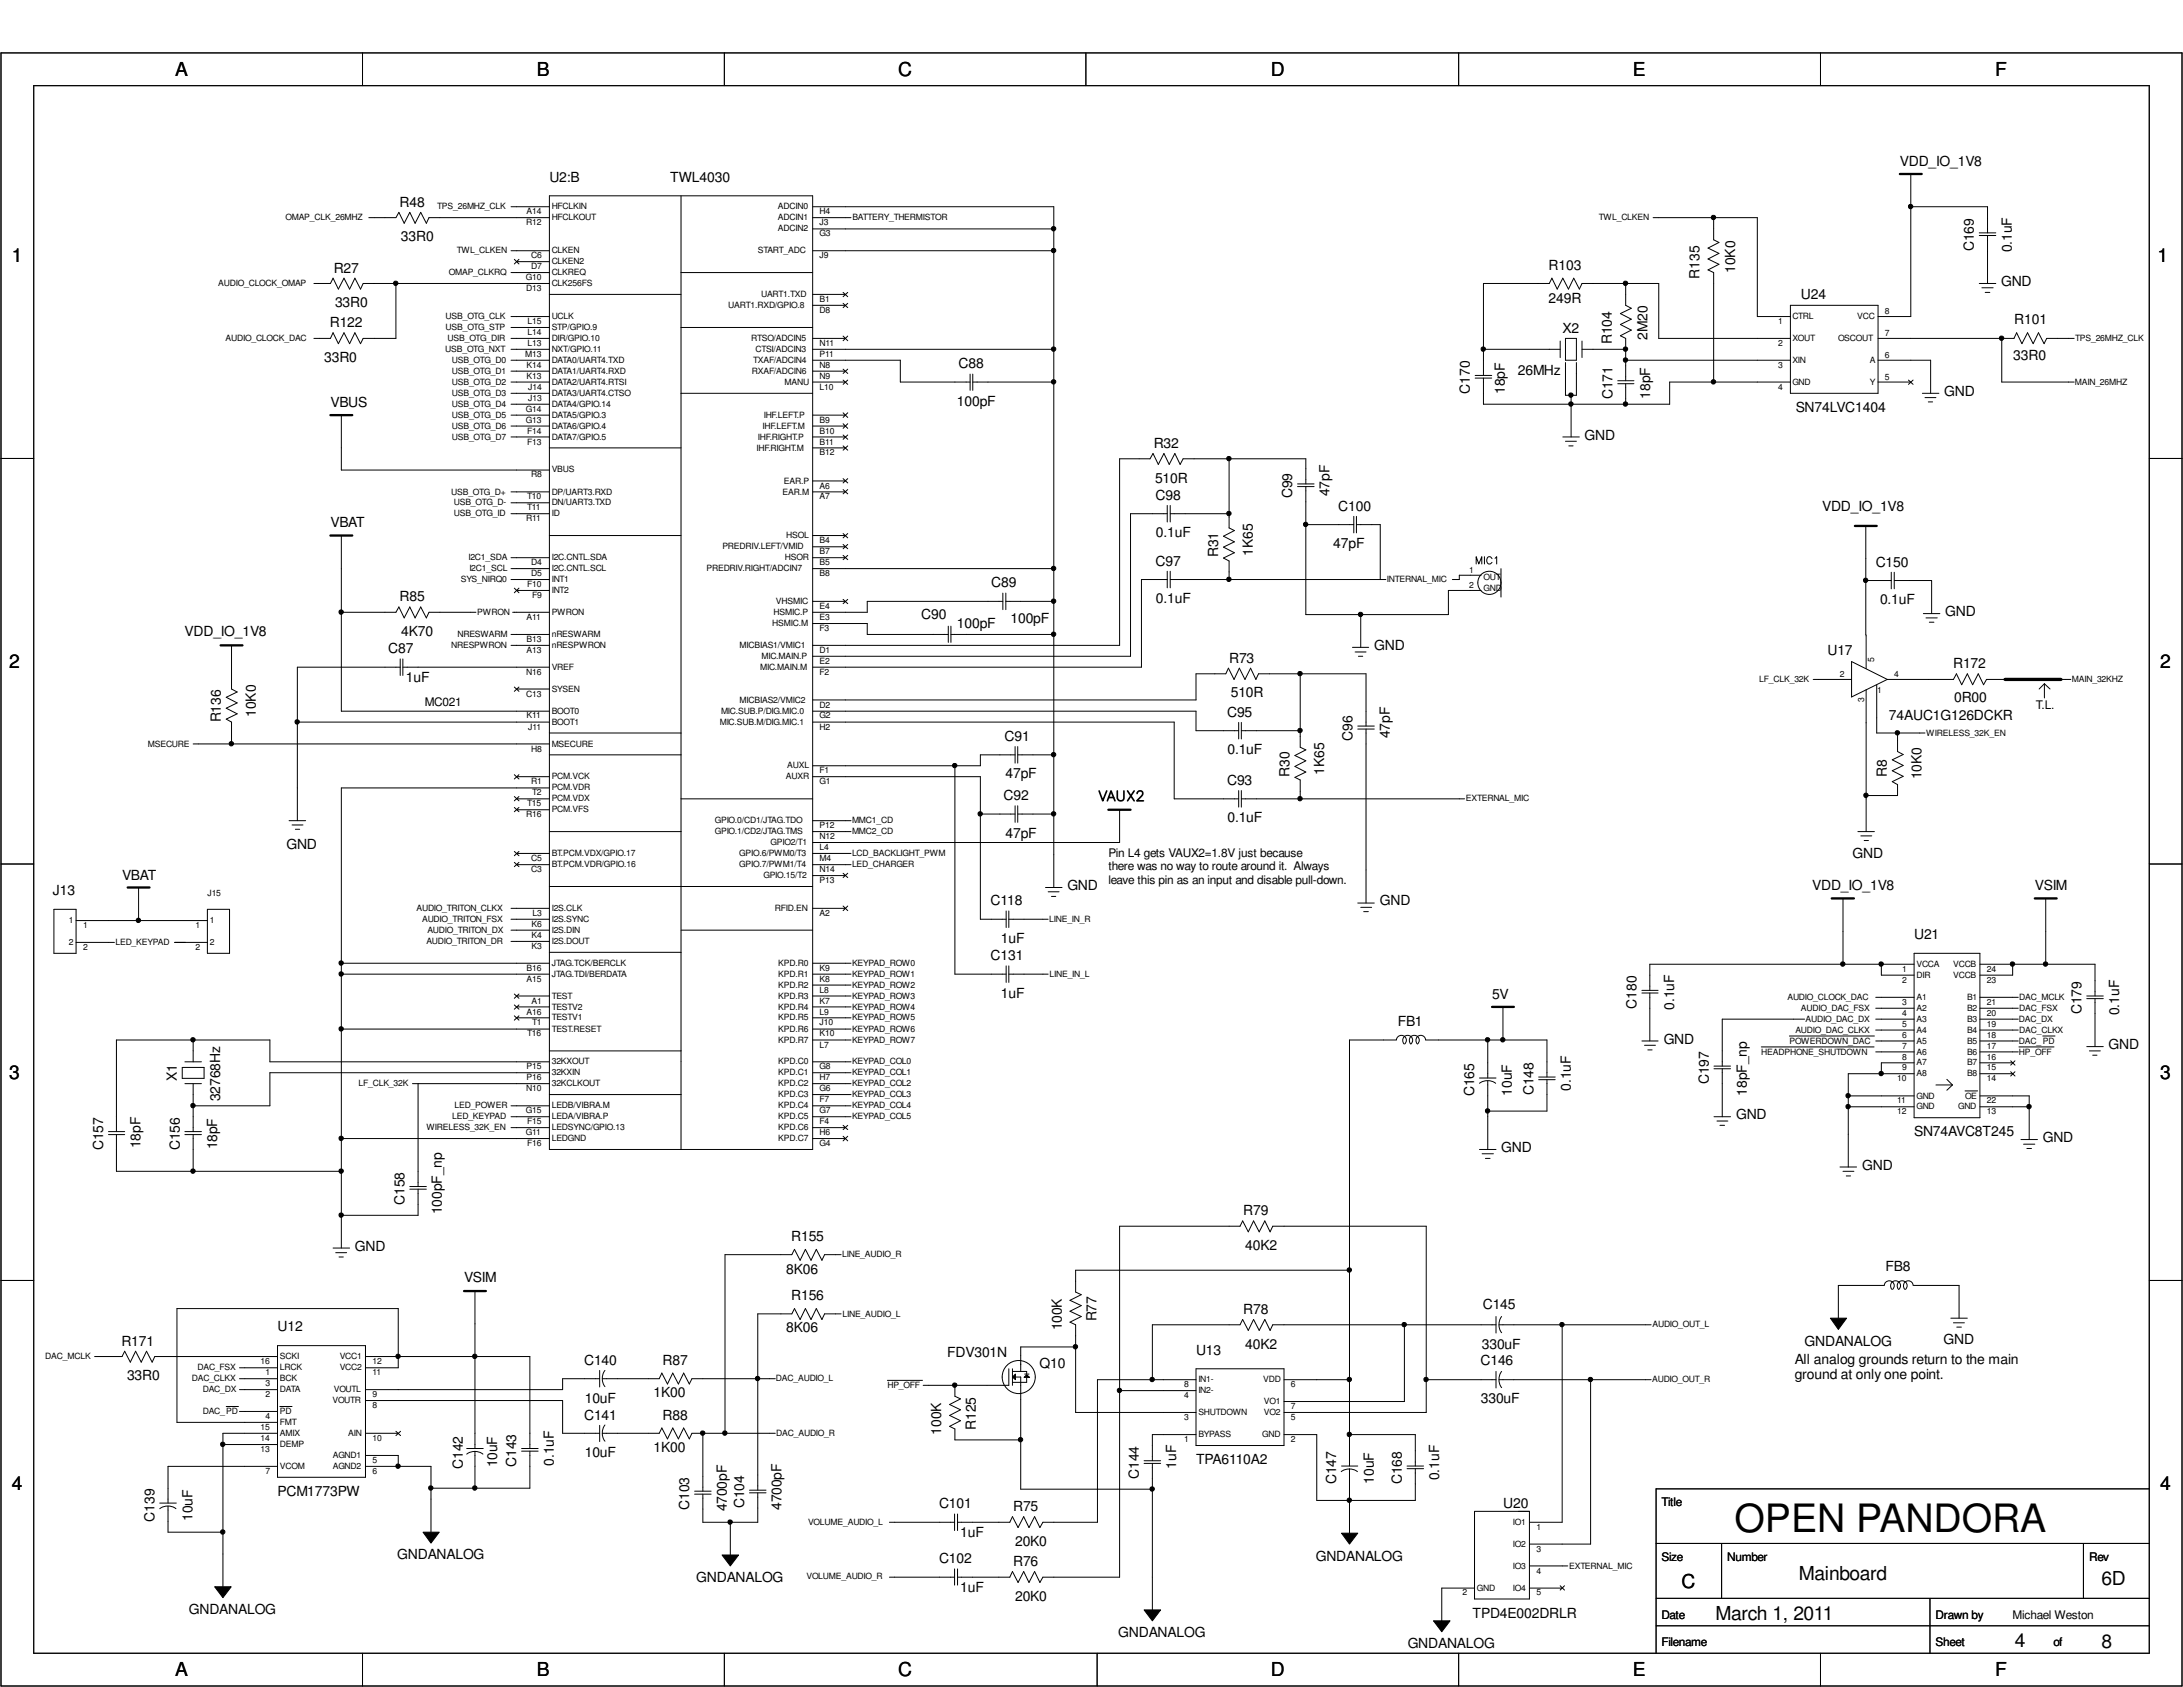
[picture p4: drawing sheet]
<svg xmlns="http://www.w3.org/2000/svg" width="279mm" height="216mm" viewBox="0 0 279 216" stroke-linecap="round" stroke-linejoin="round" font-family="sans-serif">
<defs><g id="words">
<text font-size="5" x="222" y="196">OPEN PANDORA</text>
<g font-size="2.5">
<text x="22.4" y="9.7">A</text>
<text x="68.7" y="9.7">B</text>
<text x="114.9" y="9.7">C</text>
<text x="162.6" y="9.7">D</text>
<text x="209" y="9.7">E</text>
<text x="255.4" y="9.7">F</text>
<text x="1.5" y="33.5">1</text>
<text x="276.1" y="33.5">1</text>
<text x="1.2" y="85.4">2</text>
<text x="276.5" y="85.4">2</text>
<text x="1.2" y="138">3</text>
<text x="276.5" y="138">3</text>
<text x="1.5" y="190.6">4</text>
<text x="276.5" y="190.6">4</text>
<text x="215.2" y="203.3">C</text>
<text x="230.3" y="202.2">Mainboard</text>
<text x="269" y="202.9">6D</text>
<text x="219.6" y="207.3">March 1, 2011</text>
<text x="22.4" y="214.5">A</text>
<text x="68.7" y="214.5">B</text>
<text x="114.9" y="214.5">C</text>
<text x="162.6" y="214.5">D</text>
<text x="209" y="214.5">E</text>
<text x="255.4" y="214.5">F</text>
<text x="257.9" y="210.8">4</text>
<text x="269" y="210.9">8</text>
</g>
<g font-size="1.8">
<text x="70.3" y="23.2">U2:B</text>
<text x="85.8" y="23.2">TWL4030</text>
<text x="243.2" y="21.2">VDD_IO_1V8</text>
<text x="51.1" y="26.5">R48</text>
<text x="42.7" y="34.9">R27</text>
<text x="51.3" y="30.9">33R0</text>
<text x="198.2" y="34.5">R103</text>
<text x="217.5" y="35.6" transform="rotate(-90 217.5 35.6)">R135</text>
<text x="222.1" y="34.9" transform="rotate(-90 222.1 34.9)">10K0</text>
<text x="252.6" y="32.1" transform="rotate(-90 252.6 32.1)">C169</text>
<text x="257.5" y="32.3" transform="rotate(-90 257.5 32.3)">0.1uF</text>
<text x="42.2" y="41.9">R122</text>
<text x="42.9" y="39.3">33R0</text>
<text x="198.2" y="38.8">249R</text>
<text x="230.5" y="38.3">U24</text>
<text x="256.1" y="36.6">GND</text>
<text x="257.8" y="41.5">R101</text>
<text x="41.5" y="46.3">33R0</text>
<text x="122.7" y="47.2">C88</text>
<text x="200" y="42.6">X2</text>
<text x="206.3" y="44.1" transform="rotate(-90 206.3 44.1)">R104</text>
<text x="210.9" y="43.5" transform="rotate(-90 210.9 43.5)">2M20</text>
<text x="257.7" y="46">33R0</text>
<text x="42.3" y="52.1">VBUS</text>
<text x="122.5" y="51.9">100pF</text>
<text x="188.1" y="50.4" transform="rotate(-90 188.1 50.4)">C170</text>
<text x="192.6" y="50.4" transform="rotate(-90 192.6 50.4)">18pF</text>
<text x="194.3" y="48">26MHz</text>
<text x="206.4" y="51.1" transform="rotate(-90 206.4 51.1)">C171</text>
<text x="211.2" y="51" transform="rotate(-90 211.2 51)">18pF</text>
<text x="229.8" y="52.7">SN74LVC1404</text>
<text x="248.8" y="50.6">GND</text>
<text x="147.7" y="57.3">R32</text>
<text x="202.8" y="56.3">GND</text>
<text x="147.8" y="61.8">510R</text>
<text x="147.9" y="64">C98</text>
<text x="165.4" y="63.8" transform="rotate(-90 165.4 63.8)">C99</text>
<text x="170.2" y="63.5" transform="rotate(-90 170.2 63.5)">47pF</text>
<text x="171.3" y="65.4">C100</text>
<text x="233.2" y="65.4">VDD_IO_1V8</text>
<text x="42.3" y="67.5">VBAT</text>
<text x="148" y="68.7">0.1uF</text>
<text x="155.9" y="71.3" transform="rotate(-90 155.9 71.3)">R31</text>
<text x="160.4" y="71.1" transform="rotate(-90 160.4 71.1)">1K65</text>
<text x="170.6" y="70.1">47pF</text>
<text x="51.1" y="77">R85</text>
<text x="126.9" y="75.2">C89</text>
<text x="147.9" y="72.4">C97</text>
<text x="148" y="77.2">0.1uF</text>
<text x="240.1" y="72.5">C150</text>
<text x="240.6" y="77.3">0.1uF</text>
<text x="23.6" y="81.4">VDD_IO_1V8</text>
<text x="49.7" y="83.6">C87</text>
<text x="51.4" y="81.4">4K70</text>
<text x="117.9" y="79.2">C90</text>
<text x="122.5" y="80.4">100pF</text>
<text x="129.3" y="79.7">100pF</text>
<text x="175.9" y="83.2">GND</text>
<text x="233.9" y="83.9">U17</text>
<text x="249" y="78.9">GND</text>
<text x="51.9" y="87.3">1uF</text>
<text x="157.3" y="84.8">R73</text>
<text x="157.5" y="89.2">510R</text>
<text x="250" y="85.5">R172</text>
<text x="250.1" y="89.8">0R00</text>
<text x="28.3" y="92.5" transform="rotate(-90 28.3 92.5)">R136</text>
<text x="32.7" y="91.7" transform="rotate(-90 32.7 91.7)">10K0</text>
<text x="128.6" y="94.8">C91</text>
<text x="157.1" y="91.7">C95</text>
<text x="173.1" y="94.8" transform="rotate(-90 173.1 94.8)">C96</text>
<text x="177.9" y="94.5" transform="rotate(-90 177.9 94.5)">47pF</text>
<text x="241.8" y="92.2">74AUC1G126DCKR</text>
<text x="128.7" y="99.6">47pF</text>
<text x="157.1" y="100.5">C93</text>
<text x="157.1" y="96.5">0.1uF</text>
<text x="165.1" y="99.4" transform="rotate(-90 165.1 99.4)">R30</text>
<text x="169.5" y="99.1" transform="rotate(-90 169.5 99.1)">1K65</text>
<text x="241.5" y="99.5" transform="rotate(-90 241.5 99.5)">R8</text>
<text x="245.9" y="99.7" transform="rotate(-90 245.9 99.7)">10K0</text>
<text x="128.4" y="102.4">C92</text>
<text x="128.7" y="107.2">47pF</text>
<text x="157.1" y="105.2">0.1uF</text>
<text x="15.6" y="112.6">VBAT</text>
<text x="36.7" y="108.7">GND</text>
<text x="136.6" y="113.9">GND</text>
<text x="231.9" y="113.9">VDD_IO_1V8</text>
<text x="237.1" y="109.9">GND</text>
<text x="260.4" y="113.9">VSIM</text>
<text x="6.8" y="114.6">J13</text>
<text x="126.8" y="115.9">C118</text>
<text x="176.6" y="115.9">GND</text>
<text x="126.8" y="122.9">C131</text>
<text x="128.1" y="120.6">1uF</text>
<text x="245" y="120.2">U21</text>
<text x="128.1" y="127.7">1uF</text>
<text x="178.9" y="131.3">FB1</text>
<text x="191" y="127.8">5V</text>
<text x="209.5" y="129.1" transform="rotate(-90 209.5 129.1)">C180</text>
<text x="214.3" y="129.2" transform="rotate(-90 214.3 129.2)">0.1uF</text>
<text x="266.4" y="129.8" transform="rotate(-90 266.4 129.8)">C179</text>
<text x="271.2" y="129.9" transform="rotate(-90 271.2 129.9)">0.1uF</text>
<text x="212.9" y="133.6">GND</text>
<text x="269.9" y="134.3">GND</text>
<text x="22.6" y="138.4" transform="rotate(-90 22.6 138.4)">X1</text>
<text x="28.2" y="140.9" transform="rotate(-90 28.2 140.9)">32768Hz</text>
<text x="188.7" y="140.3" transform="rotate(-90 188.7 140.3)">C165</text>
<text x="193.5" y="140.2" transform="rotate(-90 193.5 140.2)">10uF</text>
<text x="196.3" y="140.2" transform="rotate(-90 196.3 140.2)">C148</text>
<text x="201" y="139.6" transform="rotate(-90 201 139.6)">0.1uF</text>
<text x="218.7" y="138.8" transform="rotate(-90 218.7 138.8)">C197</text>
<text x="222.2" y="143.3">GND</text>
<text x="223.6" y="140.2" transform="rotate(-90 223.6 140.2)">18pF_np</text>
<text x="13.2" y="147.2" transform="rotate(-90 13.2 147.2)">C157</text>
<text x="18" y="146.9" transform="rotate(-90 18 146.9)">18pF</text>
<text x="23" y="147.2" transform="rotate(-90 23 147.2)">C156</text>
<text x="27.8" y="147.1" transform="rotate(-90 27.8 147.1)">18pF</text>
<text x="192.2" y="147.4">GND</text>
<text x="238.3" y="149.7">GND</text>
<text x="245" y="145.4">SN74AVC8T245</text>
<text x="261.5" y="146.2">GND</text>
<text x="51.8" y="154.2" transform="rotate(-90 51.8 154.2)">C158</text>
<text x="56.6" y="155.4" transform="rotate(-90 56.6 155.4)">100pF_np</text>
<text x="159.1" y="155.5">R79</text>
<text x="45.4" y="160.1">GND</text>
<text x="101.3" y="158.8">R155</text>
<text x="159.4" y="159.9">40K2</text>
<text x="59.4" y="164.1">VSIM</text>
<text x="100.6" y="163">8K06</text>
<text x="101.3" y="166.4">R156</text>
<text x="189.8" y="167.5">C145</text>
<text x="241.3" y="162.7">FB8</text>
<text x="15.5" y="172.2">R171</text>
<text x="35.5" y="170.4">U12</text>
<text x="100.6" y="170.5">8K06</text>
<text x="121.2" y="173.6">FDV301N</text>
<text x="135.9" y="170.3" transform="rotate(-90 135.9 170.3)">100K</text>
<text x="140.3" y="169.1" transform="rotate(-90 140.3 169.1)">R77</text>
<text x="153.1" y="173.4">U13</text>
<text x="159.1" y="168.1">R78</text>
<text x="159.4" y="172.6">40K2</text>
<text x="189.7" y="172.6">330uF</text>
<text x="231" y="172.2">GNDANALOG</text>
<text x="248.8" y="172">GND</text>
<text x="16.3" y="176.7">33R0</text>
<text x="74.8" y="174.7">C140</text>
<text x="74.8" y="179.5">10uF</text>
<text x="83.7" y="178.8">1K00</text>
<text x="84.8" y="174.7">R87</text>
<text x="133.1" y="175">Q10</text>
<text x="189.5" y="174.7">C146</text>
<text x="189.5" y="179.5">330uF</text>
<text x="229.7" y="174.5">All analog grounds return to the main</text>
<text x="229.7" y="176.5">ground at only one point.</text>
<text x="74.8" y="181.7">C141</text>
<text x="83.7" y="185.8">1K00</text>
<text x="84.8" y="181.7">R88</text>
<text x="120.4" y="183.6" transform="rotate(-90 120.4 183.6)">100K</text>
<text x="124.9" y="183" transform="rotate(-90 124.9 183)">R125</text>
<text x="35.5" y="191.4">PCM1773PW</text>
<text x="59.2" y="188" transform="rotate(-90 59.2 188)">C142</text>
<text x="63.6" y="187.8" transform="rotate(-90 63.6 187.8)">10uF</text>
<text x="66.1" y="187.7" transform="rotate(-90 66.1 187.7)">C143</text>
<text x="70.9" y="187.6" transform="rotate(-90 70.9 187.6)">0.1uF</text>
<text x="74.8" y="186.5">10uF</text>
<text x="145.8" y="189.3" transform="rotate(-90 145.8 189.3)">C144</text>
<text x="150.5" y="188" transform="rotate(-90 150.5 188)">1uF</text>
<text x="153.1" y="187.4">TPA6110A2</text>
<text x="171" y="189.9" transform="rotate(-90 171 189.9)">C147</text>
<text x="175.9" y="189.9" transform="rotate(-90 175.9 189.9)">10uF</text>
<text x="179.4" y="189.9" transform="rotate(-90 179.4 189.9)">C168</text>
<text x="184.2" y="189.4" transform="rotate(-90 184.2 189.4)">0.1uF</text>
<text x="19.8" y="194.7" transform="rotate(-90 19.8 194.7)">C139</text>
<text x="24.6" y="194.6" transform="rotate(-90 24.6 194.6)">10uF</text>
<text x="88.2" y="193.2" transform="rotate(-90 88.2 193.2)">C103</text>
<text x="93" y="193.4" transform="rotate(-90 93 193.4)">4700pF</text>
<text x="95.2" y="193" transform="rotate(-90 95.2 193)">C104</text>
<text x="100" y="193.3" transform="rotate(-90 100 193.3)">4700pF</text>
<text x="120.2" y="193">C101</text>
<text x="122.9" y="196.7">1uF</text>
<text x="129.7" y="193.4">R75</text>
<text x="129.9" y="197.8">20K0</text>
<text x="192.4" y="193">U20</text>
<text x="50.8" y="199.6">GNDANALOG</text>
<text x="89.1" y="202.5">GNDANALOG</text>
<text x="120.2" y="200.1">C102</text>
<text x="122.9" y="203.7">1uF</text>
<text x="129.7" y="200.4">R76</text>
<text x="168.4" y="199.7">GNDANALOG</text>
<text x="24.2" y="206.6">GNDANALOG</text>
<text x="129.9" y="204.9">20K0</text>
<text x="143.1" y="209.5">GNDANALOG</text>
<text x="188.5" y="207">TPD4E002DRLR</text>
<text x="180.2" y="210.9">GNDANALOG</text>
</g>
<g font-size="1.5">
<text x="54.4" y="90.3">MC021</text>
<text x="260.6" y="90.8">T.L.</text>
<text x="141.9" y="109.7">Pin L4 gets VAUX2=1.8V just because</text>
<text x="141.9" y="111.4">there was no way to route around it. Always</text>
<text x="141.9" y="113.1">leave this pin as an input and disable pull-down.</text>
<text x="212.6" y="192.8">Title</text>
<text x="212.6" y="199.8">Size</text>
<text x="221.1" y="199.8">Number</text>
<text x="267.4" y="199.8">Rev</text>
<text x="212.6" y="207.2">Date</text>
<text x="247.7" y="207.2">Drawn by</text>
<text x="257.6" y="207.2">Michael Weston</text>
<text x="212.6" y="210.7">Filename</text>
<text x="247.7" y="210.7">Sheet</text>
<text x="262.8" y="210.7">of</text>
</g>
<g font-size="1.1">
<text x="36.5" y="28.2">OMAP_CLK_26MHZ</text>
<text x="56" y="26.8">TPS_26MHZ_CLK</text>
<text x="67.4" y="28.8">R12</text>
<text x="67.4" y="27.4">A14</text>
<text x="70.6" y="28.2">HFCLKOUT</text>
<text x="70.6" y="26.8">HFCLKIN</text>
<text x="99.6" y="28.2">ADCIN1</text>
<text x="99.6" y="26.8">ADCIN0</text>
<text x="99.6" y="29.6">ADCIN2</text>
<text x="104.9" y="28.8">J3</text>
<text x="104.9" y="27.4">H4</text>
<text x="109.1" y="28.2">BATTERY_THERMISTOR</text>
<text x="204.6" y="28.2">TWL_CLKEN</text>
<text x="57.4" y="35.2">OMAP_CLKRQ</text>
<text x="58.5" y="32.4">TWL_CLKEN</text>
<text x="67.3" y="35.9">G10</text>
<text x="68" y="33.1">C6</text>
<text x="68" y="34.5">D7</text>
<text x="70.6" y="32.4">CLKEN</text>
<text x="70.6" y="35.2">CLKREQ</text>
<text x="70.6" y="33.8">CLKEN2</text>
<text x="97" y="32.4">START_ADC</text>
<text x="104.9" y="30.2">G3</text>
<text x="104.9" y="33.1">J9</text>
<text x="27.9" y="36.6">AUDIO_CLOCK_OMAP</text>
<text x="57" y="40.9">USB_OTG_CLK</text>
<text x="67.4" y="37.3">D13</text>
<text x="67.5" y="41.4">L15</text>
<text x="70.6" y="40.9">UCLK</text>
<text x="70.6" y="36.6">CLK256FS</text>
<text x="93.2" y="39.4">UART1.RXD/GPIO.8</text>
<text x="97.4" y="38">UART1.TXD</text>
<text x="104.9" y="40">D8</text>
<text x="104.9" y="38.7">B1</text>
<text x="227.6" y="41.4">1</text>
<text x="229.4" y="40.9">CTRL</text>
<text x="237.7" y="40.9">VCC</text>
<text x="241.3" y="40.2">8</text>
<text x="28.9" y="43.6">AUDIO_CLOCK_DAC</text>
<text x="57" y="45">USB_OTG_NXT</text>
<text x="57" y="42.2">USB_OTG_STP</text>
<text x="57.3" y="43.6">USB_OTG_DIR</text>
<text x="57.8" y="47.8">USB_OTG_D1</text>
<text x="57.8" y="46.4">USB_OTG_D0</text>
<text x="67.2" y="45.7">M13</text>
<text x="67.4" y="47.1">K14</text>
<text x="67.5" y="44.3">L13</text>
<text x="67.5" y="42.9">L14</text>
<text x="70.6" y="45">NXT/GPIO.11</text>
<text x="70.6" y="43.6">DIR/GPIO.10</text>
<text x="70.6" y="42.2">STP/GPIO.9</text>
<text x="70.6" y="47.8">DATA1/UART4.RXD</text>
<text x="70.6" y="46.4">DATA0/UART4.TXD</text>
<text x="96.1" y="43.6">RTSO/ADCIN5</text>
<text x="96.2" y="47.8">RXAF/ADCIN6</text>
<text x="96.4" y="46.4">TXAF/ADCIN4</text>
<text x="96.7" y="45">CTSI/ADCIN3</text>
<text x="104.9" y="45.7">P11</text>
<text x="104.9" y="44.3">N11</text>
<text x="104.9" y="47.1">N8</text>
<text x="227.6" y="47.1">3</text>
<text x="227.6" y="44.3">2</text>
<text x="229.4" y="46.4">XIN</text>
<text x="229.4" y="43.6">XOUT</text>
<text x="235.2" y="43.6">OSCOUT</text>
<text x="239.3" y="46.4">A</text>
<text x="241.3" y="45.8">6</text>
<text x="241.3" y="43">7</text>
<text x="265.6" y="43.6">TPS_26MHZ_CLK</text>
<text x="57.8" y="53.5">USB_OTG_D5</text>
<text x="57.8" y="52.1">USB_OTG_D4</text>
<text x="57.8" y="49.2">USB_OTG_D2</text>
<text x="57.8" y="50.7">USB_OTG_D3</text>
<text x="67.3" y="52.7">G14</text>
<text x="67.4" y="48.5">K13</text>
<text x="67.6" y="49.9">J14</text>
<text x="67.6" y="51.3">J13</text>
<text x="70.6" y="53.5">DATA5/GPIO.3</text>
<text x="70.6" y="52.1">DATA4/GPIO.14</text>
<text x="70.6" y="49.2">DATA2/UART4.RTSI</text>
<text x="70.6" y="50.7">DATA3/UART4.CTSO</text>
<text x="97.7" y="53.5">IHF.LEFT.P</text>
<text x="100.4" y="49.2">MANU</text>
<text x="104.9" y="49.9">L10</text>
<text x="104.9" y="48.5">N9</text>
<text x="227.6" y="49.9">4</text>
<text x="229.4" y="49.2">GND</text>
<text x="239.3" y="49.2">Y</text>
<text x="241.3" y="48.6">5</text>
<text x="265.6" y="49.2">MAIN_26MHZ</text>
<text x="57.8" y="56.3">USB_OTG_D7</text>
<text x="57.8" y="54.9">USB_OTG_D6</text>
<text x="67.3" y="54.1">G13</text>
<text x="67.5" y="56.9">F13</text>
<text x="67.5" y="55.5">F14</text>
<text x="70.6" y="56.3">DATA7/GPIO.5</text>
<text x="70.6" y="54.9">DATA6/GPIO.4</text>
<text x="96.8" y="57.7">IHF.RIGHT.M</text>
<text x="97" y="56.3">IHF.RIGHT.P</text>
<text x="97.6" y="54.9">IHF.LEFT.M</text>
<text x="104.9" y="58.3">B12</text>
<text x="104.9" y="54.1">B9</text>
<text x="104.9" y="56.9">B11</text>
<text x="104.9" y="55.5">B10</text>
<text x="57.7" y="63.3">USB_OTG_D+</text>
<text x="58.1" y="64.7">USB_OTG_D-</text>
<text x="67.5" y="65.3">T11</text>
<text x="67.5" y="63.9">T10</text>
<text x="68" y="61.1">R8</text>
<text x="70.6" y="64.7">DN/UART3.TXD</text>
<text x="70.6" y="60.5">VBUS</text>
<text x="70.6" y="63.3">DP/UART3.RXD</text>
<text x="100.2" y="63.3">EAR.M</text>
<text x="100.3" y="61.9">EAR.P</text>
<text x="104.9" y="62.5">A6</text>
<text x="104.9" y="63.9">A7</text>
<text x="58.1" y="66.1">USB_OTG_ID</text>
<text x="59.9" y="71.7">I2C1_SDA</text>
<text x="67.4" y="66.7">R11</text>
<text x="70.6" y="66.1">ID</text>
<text x="70.6" y="71.7">I2C.CNTL.SDA</text>
<text x="92.5" y="70.3">PREDRIV.LEFT/VMID</text>
<text x="100.5" y="71.7">HSOR</text>
<text x="100.6" y="68.9">HSOL</text>
<text x="104.9" y="69.5">B4</text>
<text x="104.9" y="70.9">B7</text>
<text x="59" y="74.5">SYS_NIRQ0</text>
<text x="60.1" y="73.1">I2C1_SCL</text>
<text x="67.5" y="75.1">F10</text>
<text x="68" y="73.7">D5</text>
<text x="68" y="72.3">D4</text>
<text x="68.1" y="76.5">F9</text>
<text x="70.6" y="74.5">INT1</text>
<text x="70.6" y="73.1">I2C.CNTL.SCL</text>
<text x="70.6" y="75.9">INT2</text>
<text x="90.4" y="73.1">PREDRIV.RIGHT/ADCIN7</text>
<text x="99.3" y="77.3">VHSMIC</text>
<text x="104.9" y="77.9">E4</text>
<text x="104.9" y="72.3">B5</text>
<text x="104.9" y="73.7">B8</text>
<text x="177.5" y="74.5">INTERNAL_MIC</text>
<text x="188" y="75.3">2</text>
<text x="188" y="73.3">1</text>
<text x="189.9" y="75.6">GND</text>
<text x="189.9" y="74.2">OUT</text>
<text x="57.7" y="82.9">NRESPWRON</text>
<text x="58.5" y="81.5">NRESWARM</text>
<text x="61.1" y="78.7">PWRON</text>
<text x="67.4" y="83.6">A13</text>
<text x="67.4" y="79.3">A11</text>
<text x="67.4" y="82.1">B13</text>
<text x="70.6" y="82.9">nRESPWRON</text>
<text x="70.6" y="78.7">PWRON</text>
<text x="70.6" y="81.5">nRESWARM</text>
<text x="94.7" y="82.9">MICBIAS1/VMIC1</text>
<text x="98.8" y="80.1">HSMIC.M</text>
<text x="99" y="78.7">HSMIC.P</text>
<text x="104.9" y="79.3">E3</text>
<text x="104.9" y="80.7">F3</text>
<text x="104.9" y="83.6">D1</text>
<text x="67.4" y="86.4">N16</text>
<text x="67.4" y="89.2">C13</text>
<text x="70.6" y="85.7">VREF</text>
<text x="70.6" y="88.5">SYSEN</text>
<text x="94.7" y="89.9">MICBIAS2/VMIC2</text>
<text x="97.3" y="85.7">MIC.MAIN.M</text>
<text x="97.5" y="84.3">MIC.MAIN.P</text>
<text x="104.9" y="85">E2</text>
<text x="104.9" y="86.4">F2</text>
<text x="225.2" y="87.2">LF_CLK_32K</text>
<text x="235.5" y="86.7">2</text>
<text x="238.6" y="89.8" transform="rotate(-90 238.6 89.8)">3</text>
<text x="239.9" y="84.7" transform="rotate(-90 239.9 84.7)">5</text>
<text x="240.2" y="88.6">1</text>
<text x="242.4" y="86.7">4</text>
<text x="265.2" y="87.2">MAIN_32KHZ</text>
<text x="18.9" y="95.5">MSECURE</text>
<text x="67.4" y="91.9">K11</text>
<text x="67.6" y="93.4">J11</text>
<text x="70.6" y="95.5">MSECURE</text>
<text x="70.6" y="91.4">BOOT0</text>
<text x="70.6" y="92.8">BOOT1</text>
<text x="92.1" y="92.8">MIC.SUB.M/DIG.MIC.1</text>
<text x="92.3" y="91.4">MIC.SUB.P/DIG.MIC.0</text>
<text x="104.9" y="91.9">G2</text>
<text x="104.9" y="90.6">D2</text>
<text x="104.9" y="93.4">H2</text>
<text x="246.5" y="94.1">WIRELESS_32K_EN</text>
<text x="68" y="100.4">R1</text>
<text x="68" y="96.2">H8</text>
<text x="68.1" y="101.8">T2</text>
<text x="70.6" y="99.7">PCM.VCK</text>
<text x="70.6" y="101.1">PCM.VDR</text>
<text x="100.6" y="99.7">AUXR</text>
<text x="100.8" y="98.3">AUXL</text>
<text x="104.9" y="100.4">G1</text>
<text x="104.9" y="99">F1</text>
<text x="67.4" y="104.6">R16</text>
<text x="67.5" y="103.2">T15</text>
<text x="70.6" y="104">PCM.VFS</text>
<text x="70.6" y="102.6">PCM.VDX</text>
<text x="91.5" y="106.8">GPIO.1/CD2/JTAG.TMS</text>
<text x="91.5" y="105.4">GPIO.0/CD1/JTAG.TDO</text>
<text x="104.9" y="107.4">N12</text>
<text x="104.9" y="106">P12</text>
<text x="109.1" y="106.8">MMC2_CD</text>
<text x="109.1" y="105.4">MMC1_CD</text>
<text x="187.6" y="102.6">EXTERNAL_MIC</text>
<text x="68" y="111.6">C3</text>
<text x="68" y="110.2">C5</text>
<text x="70.6" y="111">BT.PCM.VDR/GPIO.16</text>
<text x="70.6" y="109.6">BT.PCM.VDX/GPIO.17</text>
<text x="94.6" y="111">GPIO.7/PWM1/T4</text>
<text x="94.6" y="109.6">GPIO.6/PWM0/T3</text>
<text x="97.7" y="112.4">GPIO.15/T2</text>
<text x="98.6" y="108.2">GPIO2/T1</text>
<text x="104.9" y="113">P13</text>
<text x="104.9" y="108.8">L4</text>
<text x="104.9" y="111.6">N14</text>
<text x="104.9" y="110.2">M4</text>
<text x="109.1" y="111">LED_CHARGER</text>
<text x="109.1" y="109.6">LCD_BACKLIGHT_PWM</text>
<text x="8.8" y="118.1">1</text>
<text x="10.6" y="118.7">1</text>
<text x="25" y="118.7">1</text>
<text x="26.5" y="114.7">J15</text>
<text x="26.8" y="118.1">1</text>
<text x="53.3" y="116.6">AUDIO_TRITON_CLKX</text>
<text x="54" y="118">AUDIO_TRITON_FSX</text>
<text x="54.7" y="119.4">AUDIO_TRITON_DX</text>
<text x="68" y="118.6">K6</text>
<text x="68.2" y="117.2">L3</text>
<text x="70.6" y="116.6">I2S.CLK</text>
<text x="70.6" y="119.4">I2S.DIN</text>
<text x="70.6" y="118">I2S.SYNC</text>
<text x="99.2" y="116.6">RFID.EN</text>
<text x="104.9" y="117.2">A2</text>
<text x="134.3" y="118">LINE_IN_R</text>
<text x="8.8" y="120.9">2</text>
<text x="10.6" y="121.6">2</text>
<text x="14.8" y="120.9">LED_KEYPAD</text>
<text x="25" y="121.6">2</text>
<text x="26.8" y="120.9">2</text>
<text x="54.6" y="120.8">AUDIO_TRITON_DR</text>
<text x="67.4" y="125.6">A15</text>
<text x="67.4" y="124.2">B16</text>
<text x="68" y="121.4">K3</text>
<text x="68" y="120">K4</text>
<text x="70.6" y="120.8">I2S.DOUT</text>
<text x="70.6" y="125">JTAG.TDI/BERDATA</text>
<text x="70.6" y="123.6">JTAG.TCK/BERCLK</text>
<text x="99.6" y="125">KPD.R1</text>
<text x="99.6" y="123.6">KPD.R0</text>
<text x="104.9" y="125.6">K8</text>
<text x="104.9" y="124.2">K9</text>
<text x="109.1" y="125">KEYPAD_ROW1</text>
<text x="109.1" y="123.6">KEYPAD_ROW0</text>
<text x="134.3" y="125">LINE_IN_L</text>
<text x="243.5" y="124.4">1</text>
<text x="243.5" y="125.8">2</text>
<text x="245.3" y="123.7">VCCA</text>
<text x="245.3" y="125.1">DIR</text>
<text x="250" y="123.7">VCCB</text>
<text x="250" y="125.1">VCCB</text>
<text x="254.3" y="124.4">24</text>
<text x="254.3" y="125.8">23</text>
<text x="67.4" y="129.8">A16</text>
<text x="68" y="128.4">A1</text>
<text x="68.1" y="131.2">T1</text>
<text x="70.6" y="129.2">TESTV2</text>
<text x="70.6" y="127.8">TEST</text>
<text x="70.6" y="130.6">TESTV1</text>
<text x="99.6" y="129.2">KPD.R4</text>
<text x="99.6" y="130.6">KPD.R5</text>
<text x="99.6" y="126.4">KPD.R2</text>
<text x="99.6" y="127.8">KPD.R3</text>
<text x="104.9" y="129.8">L9</text>
<text x="104.9" y="131.2">J10</text>
<text x="104.9" y="127">L8</text>
<text x="104.9" y="128.4">K7</text>
<text x="109.1" y="129.2">KEYPAD_ROW4</text>
<text x="109.1" y="127.8">KEYPAD_ROW3</text>
<text x="109.1" y="126.4">KEYPAD_ROW2</text>
<text x="109.1" y="130.6">KEYPAD_ROW5</text>
<text x="228.8" y="127.9">AUDIO_CLOCK_DAC</text>
<text x="230.5" y="129.4">AUDIO_DAC_FSX</text>
<text x="231.1" y="130.8">AUDIO_DAC_DX</text>
<text x="243.5" y="131.4">5</text>
<text x="243.5" y="128.6">3</text>
<text x="243.5" y="130">4</text>
<text x="245.3" y="130.8">A3</text>
<text x="245.3" y="127.9">A1</text>
<text x="245.3" y="129.4">A2</text>
<text x="251.8" y="130.8">B3</text>
<text x="251.8" y="127.9">B1</text>
<text x="251.8" y="129.4">B2</text>
<text x="254.3" y="131.4">19</text>
<text x="254.3" y="128.6">21</text>
<text x="254.3" y="130">20</text>
<text x="258.4" y="130.8">DAC_DX</text>
<text x="258.4" y="129.4">DAC_FSX</text>
<text x="258.4" y="127.9">DAC_MCLK</text>
<text x="67.4" y="136.9">P15</text>
<text x="67.5" y="132.6">T16</text>
<text x="70.6" y="137.6">32KXIN</text>
<text x="70.6" y="136.2">32KXOUT</text>
<text x="70.6" y="132">TEST.RESET</text>
<text x="99.6" y="137.6">KPD.C1</text>
<text x="99.6" y="133.4">KPD.R7</text>
<text x="99.6" y="136.2">KPD.C0</text>
<text x="99.6" y="132">KPD.R6</text>
<text x="104.9" y="134.1">L7</text>
<text x="104.9" y="136.9">G8</text>
<text x="104.9" y="132.6">K10</text>
<text x="109.1" y="137.6">KEYPAD_COL1</text>
<text x="109.1" y="136.2">KEYPAD_COL0</text>
<text x="109.1" y="133.4">KEYPAD_ROW7</text>
<text x="109.1" y="132">KEYPAD_ROW6</text>
<text x="225.4" y="135">HEADPHONE_SHUTDOWN</text>
<text x="229" y="133.6">POWERDOWN_DAC</text>
<text x="229.8" y="132.2">AUDIO_DAC_CLKX</text>
<text x="243.5" y="135.6">8</text>
<text x="243.5" y="132.8">6</text>
<text x="243.5" y="134.2">7</text>
<text x="243.5" y="137">9</text>
<text x="245.3" y="135">A6</text>
<text x="245.3" y="132.2">A4</text>
<text x="245.3" y="133.6">A5</text>
<text x="245.3" y="136.4">A7</text>
<text x="245.3" y="137.8">A8</text>
<text x="251.8" y="135">B6</text>
<text x="251.8" y="137.8">B8</text>
<text x="251.8" y="132.2">B4</text>
<text x="251.8" y="133.6">B5</text>
<text x="251.8" y="136.4">B7</text>
<text x="254.3" y="135.6">16</text>
<text x="254.3" y="132.8">18</text>
<text x="254.3" y="134.2">17</text>
<text x="254.3" y="137">15</text>
<text x="258.4" y="133.6">DAC_PD</text>
<text x="258.4" y="135">HP_OFF</text>
<text x="258.4" y="132.2">DAC_CLKX</text>
<text x="45.9" y="139">LF_CLK_32K</text>
<text x="57.9" y="143.3">LED_KEYPAD</text>
<text x="58.2" y="141.8">LED_POWER</text>
<text x="67.3" y="142.5">G15</text>
<text x="67.4" y="139.7">N10</text>
<text x="67.4" y="138.3">P16</text>
<text x="67.5" y="143.9">F15</text>
<text x="70.6" y="141.8">LEDB/VIBRA.M</text>
<text x="70.6" y="143.3">LEDA/VIBRA.P</text>
<text x="70.6" y="139">32KCLKOUT</text>
<text x="99.6" y="141.8">KPD.C4</text>
<text x="99.6" y="143.3">KPD.C5</text>
<text x="99.6" y="140.4">KPD.C3</text>
<text x="99.6" y="139">KPD.C2</text>
<text x="104.9" y="142.5">G7</text>
<text x="104.9" y="138.3">H7</text>
<text x="104.9" y="143.9">F4</text>
<text x="104.9" y="141.1">F7</text>
<text x="104.9" y="139.7">G6</text>
<text x="109.1" y="141.8">KEYPAD_COL4</text>
<text x="109.1" y="140.4">KEYPAD_COL3</text>
<text x="109.1" y="139">KEYPAD_COL2</text>
<text x="109.1" y="143.3">KEYPAD_COL5</text>
<text x="242.8" y="138.4">10</text>
<text x="242.8" y="142.6">12</text>
<text x="242.8" y="141.2">11</text>
<text x="245.3" y="142">GND</text>
<text x="245.3" y="140.6">GND</text>
<text x="250.6" y="142">GND</text>
<text x="251.5" y="140.6">OE</text>
<text x="254.3" y="141.2">22</text>
<text x="254.3" y="138.4">14</text>
<text x="254.3" y="142.6">13</text>
<text x="54.6" y="144.7">WIRELESS_32K_EN</text>
<text x="67.3" y="145.3">G11</text>
<text x="67.5" y="146.7">F16</text>
<text x="70.6" y="146">LEDGND</text>
<text x="70.6" y="144.7">LEDSYNC/GPIO.13</text>
<text x="99.6" y="146">KPD.C7</text>
<text x="99.6" y="144.7">KPD.C6</text>
<text x="104.9" y="146.7">G4</text>
<text x="104.9" y="145.3">H6</text>
<text x="107.8" y="160.9">LINE_AUDIO_R</text>
<text x="5.8" y="173.9">DAC_MCLK</text>
<text x="35.8" y="173.9">SCKI</text>
<text x="43.5" y="173.9">VCC1</text>
<text x="107.8" y="168.5">LINE_AUDIO_L</text>
<text x="211.5" y="169.9">AUDIO_OUT_L</text>
<text x="24.6" y="176.8">DAC_CLKX</text>
<text x="25.3" y="175.3">DAC_FSX</text>
<text x="26" y="178.2">DAC_DX</text>
<text x="33.4" y="174.6">16</text>
<text x="34" y="177.4">3</text>
<text x="34" y="176">1</text>
<text x="34" y="178.8">2</text>
<text x="35.8" y="176.8">BCK</text>
<text x="35.8" y="175.3">LRCK</text>
<text x="35.8" y="178.2">DATA</text>
<text x="42.5" y="179.6">VOUTR</text>
<text x="42.7" y="178.2">VOUTL</text>
<text x="43.5" y="175.3">VCC2</text>
<text x="47.7" y="174.6">12</text>
<text x="47.7" y="176">11</text>
<text x="47.7" y="178.8">9</text>
<text x="99.3" y="176.8">DAC_AUDIO_L</text>
<text x="113.6" y="177.6">HP_OFF</text>
<text x="151.6" y="178.9">4</text>
<text x="151.6" y="177.5">8</text>
<text x="153.4" y="178.3">IN2-</text>
<text x="153.4" y="176.9">IN1-</text>
<text x="161.7" y="176.9">VDD</text>
<text x="161.8" y="179.7">VO1</text>
<text x="165.2" y="177.5">6</text>
<text x="211.5" y="176.9">AUDIO_OUT_R</text>
<text x="26" y="181">DAC_PD</text>
<text x="33.4" y="185.8">13</text>
<text x="33.4" y="183">15</text>
<text x="33.4" y="184.4">14</text>
<text x="34" y="181.6">4</text>
<text x="35.8" y="181">PD</text>
<text x="35.8" y="185.2">DEMP</text>
<text x="35.8" y="182.4">FMT</text>
<text x="35.8" y="183.8">AMIX</text>
<text x="44.6" y="183.8">AIN</text>
<text x="47.7" y="180.2">8</text>
<text x="47.7" y="184.4">10</text>
<text x="99.4" y="183.8">DAC_AUDIO_R</text>
<text x="151.6" y="184.6">1</text>
<text x="151.6" y="181.7">3</text>
<text x="153.4" y="183.9">BYPASS</text>
<text x="153.4" y="181.1">SHUTDOWN</text>
<text x="161.5" y="183.9">GND</text>
<text x="161.8" y="181.1">VO2</text>
<text x="165.2" y="184.6">2</text>
<text x="165.2" y="180.3">7</text>
<text x="165.2" y="181.7">5</text>
<text x="34" y="188.6">7</text>
<text x="35.8" y="188">VCOM</text>
<text x="42.6" y="188">AGND2</text>
<text x="42.6" y="186.6">AGND1</text>
<text x="47.7" y="188.6">6</text>
<text x="47.7" y="187.2">5</text>
<text x="103.4" y="195.2">VOLUME_AUDIO_L</text>
<text x="193.6" y="195.2">IO1</text>
<text x="193.6" y="198">IO2</text>
<text x="196.6" y="195.8">1</text>
<text x="103.2" y="202.1">VOLUME_AUDIO_R</text>
<text x="189" y="203.6">GND</text>
<text x="193.6" y="200.7">IO3</text>
<text x="193.6" y="203.6">IO4</text>
<text x="196.6" y="201.4">4</text>
<text x="196.6" y="198.6">3</text>
<text x="200.8" y="200.7">EXTERNAL_MIC</text>
<text x="187.2" y="204.2">2</text>
<text x="196.6" y="204.2">5</text>
</g>
</g></defs>
<g fill="none" stroke="#000" stroke-width=".13">
<path d="M.1 6.8h279.2v209h-279.2zM4.3 11h270.8v200.6h-270.8zM46.4 6.8v4.2M92.7 6.8v4.2M139 6.8v4.2M186.7 6.8v4.2M233 6.8v4.2M40.2 36.3h2.1l.3-.7 .7 1.4 .7-1.4 .7 1.4 .7-1.4 .7 1.4 .4-.7h23.8M47.2 27.9h3.5l.4-.7 .6 1.4 .8-1.4 .6 1.4 .7-1.4 .8 1.4 .3-.7h15.4M50.7 36.3v7h-4.2l-.4 .7-.7-1.4-.7 1.4-.7-1.4-.7 1.4-.7-1.4-.3 .7h-2.1M65.4 34.9h4.9M65.4 32.1h4.9"/>
<path d="M65.4 26.5h4.9M65.8 33.2l.6 .6M66.1 33.5h4.2M66.4 33.2l-.6 .6M70.3 25.1h33.7v122h-33.7zM70.3 37.7h16.9M87.2 34.9h16.8M87.2 25.1v122M104 26.5h30.9v87.1M104 27.9h4.9M104 32.1h30.9M104 39.1h4.2"/>
<path d="M104 29.3h30.9M104 37.7h4.2M107.9 38.8l.6 .6M107.9 37.4l.6 .6M108.5 38.8l-.6 .6M108.5 37.4l-.6 .6M208.1 36.3v2.8l.7 .4-1.4 .6 1.4 .8-1.4 .6 1.4 .7-1.4 .8 .7 .3v5.4M211.6 27.9h13.3v12.6h4.3M219.3 27.9v2.8l.7 .3-1.4 .7 1.4 .7-1.4 .7 1.4 .7-1.4 .7 .7 .4v14M229.2 39.1h11.2v11.2h-11.2zM244.6 26.5h9.8v3.3M244.6 22.3v18.2h-4.2"/>
<path d="M253.3 36.3h2.1M253.3 30.1h2.1M253.3 29.8h2.1M253.7 36.8h1.4M254.1 37.4h.6M254.4 30.1v6.2M.1 58.7h4.2M43.7 53.1v7.1h26.6M65.4 43.3h4.9M65.4 48.9h4.9M65.4 44.7h4.9M65.4 51.7h4.9"/>
<path d="M65.4 46.1h4.9M65.4 55.9h4.9M65.4 53.1h4.9M65.4 47.5h4.9M65.4 40.5h4.9M65.4 54.5h4.9M65.4 41.9h4.9M65.4 50.3h4.9M70.3 57.3h16.9M87.2 41.9h16.8M87.2 50.3h16.8M104 43.3h4.2"/>
<path d="M104 46.1h11.2v2.8h9M104 48.9h4.2M104 44.7h30.9M104 55.9h4.2M104 53.1h4.2M104 47.5h4.2M104 54.5h4.2M104 57.3h4.2M107.9 55.7l.6 .5M107.9 57.1l.6 .5M107.9 52.8l.6 .6M107.9 47.2l.6 .6"/>
<path d="M107.9 48.6l.6 .6M107.9 43l.6 .6M107.9 54.2l.6 .6M108.5 55.7l-.6 .5M108.5 57.1l-.6 .5M108.5 52.8l-.6 .6M108.5 47.2l-.6 .6M108.5 48.6l-.6 .6M108.5 43l-.6 .6M108.5 54.2l-.6 .6M124.2 47.9v2.1M124.5 48.9h10.4"/>
<path d="M124.5 47.9v2.1M157.3 58.7v8.9l.7 .3-1.4 .7 1.4 .7-1.4 .7 1.4 .7-1.4 .7 .7 .4v2.4M188.8 48.4h2.1M188.8 48h2.1M189.9 48.4v3.3h23.8v-2.8h15.5M189.9 44.7h9.8M199.7 43.6v2.2M200 55.9h2.1M200.4 43.3h1.4v2.8h-1.4zM200.4 46.4v4.2h1.4v-4.2M200.4 56.5h1.4M200.8 57.1h.5"/>
<path d="M201.1 50.6v5.3M202.5 44.7h5.6M202.5 43.6v2.2M207.1 49.1h2M207.1 48.7h2M208.1 49.1v2.6M208.1 46.1h21.1M229.2 43.3h-16.9v-7h-9.8l-.4 .7-.7-1.4-.7 1.4-.7-1.4-.7 1.4-.7-1.4-.3 .7h-8.4v11.7M240.4 43.3h17.4l.3-.7 .7 1.4 .7-1.4 .7 1.4 .7-1.4 .7 1.4 .4-.7h3.5M240.4 48.9h4.2M240.4 46.1h6.7v4.2M244.3 48.6l.6 .6"/>
<path d="M244.9 48.6l-.6 .6M246 50.3h2.2M246.4 50.9h1.4M246.8 51.4h.6M256.2 43.3v5.6h9.3M275.1 58.7h4.2M43.7 68.5v22.5h26.6M43.7 78.4h7l.4-.7 .6 1.4 .8-1.4 .6 1.4 .7-1.4 .8 1.4 .3-.7h6M65.4 74.2h4.9M65.4 65.7h4.9M65.4 72.8h4.9M65.4 64.3h4.9"/>
<path d="M65.4 71.4h4.9M65.4 62.9h4.9M65.6 78.4h4.7M65.8 75.3l.6 .6M66.1 75.6h4.2M66.4 75.3l-.6 .6M70.3 68.5h16.9M104 79.8h7v1.4h10.4M104 72.8h30.9M104 77h4.2M104 71.4h4.2M104 62.9h4.2"/>
<path d="M104 61.6h4.2M104 68.5h4.2M104 70h4.2M107.9 76.7l.6 .6M107.9 68.3l.6 .5M107.9 69.7l.6 .5M107.9 61.3l.6 .5M107.9 71.1l.6 .5M107.9 62.7l.6 .5M108.5 76.7l-.6 .6M108.5 68.3l-.6 .5M108.5 69.7l-.6 .5"/>
<path d="M108.5 61.3l-.6 .5M108.5 71.1l-.6 .5M108.5 62.7l-.6 .5M128.4 77h-17.4v1.4h-7M128.4 75.9v2.1M128.7 77h6.2M128.7 75.9v2.1M149.4 74.2h-3.3v11.2h-42.1M149.4 65.7h-4.7v18.3h-40.7M149.4 64.7v2.1M149.4 73.1v2.1M149.8 74.2h27.6"/>
<path d="M149.8 65.7h7.5M149.8 64.7v2.1M149.8 73.1v2.1M166.1 62.3h2.1M166.1 61.9h2.1M167.1 62.3v16.4h18.3v-3.1h4.2M167.1 61.9v-3.2h-15.7l-.4 .7-.6-1.4-.8 1.4-.6-1.4-.7 1.4-.7-1.4-.4 .7h-3.9v23.9h-39.3M167.1 67.1h6.2M173.3 66.1v2.1M173.6 67.1h3.1v7.1M173.6 66.1v2.1M174.2 78.7v4.1"/>
<path d="M188.9 72.2v-1l.4 1 .4-1v1M189.6 73.6h-2.8v.6h-.9M190 71.2v1M191 71.5a.34 .34 0 0 0-.4-.3 .34 .34 0 0 0-.3 .4v.2a.35 .35 0 0 0 .3 .4 .35 .35 0 0 0 .4-.2M191.3 71.5l.3-.3v1M192.1 72.8v3.6M238.8 67.3v18.3M238.8 74.3h3.3M242.1 73.2v2.2M242.4 74.3h4.8v4.2M242.4 73.2v2.2M246.2 78.5h2.1"/>
<path d="M246.5 79.1h1.4M246.9 79.6h.6M24.7 95.2h45.6M29.6 82.6v5.6l.8 .4-1.4 .6 1.4 .8-1.4 .6 1.4 .8-1.4 .6 .6 .4v2.8M38.1 92.4h32.2M51.2 85.4h-13.1v19.6M51.2 84.3v2.1M51.6 85.4h18.7M51.6 84.3v2.1M65.4 81.2h4.9M65.4 82.6h4.9M65.8 99.1l.6 .6"/>
<path d="M65.8 87.9l.6 .6M66.1 99.4h4.2M66.1 88.2h4.2M66.4 99.1l-.6 .6M66.4 87.9l-.6 .6M70.3 96.6h16.9M70.3 93.8h16.9M104 99.4h21.5v18.2h3.3M104 89.6h49.1v-3.4h3.8l.3-.7 .7 1.5 .7-1.5 .7 1.5 .8-1.5 .6 1.5 .4-.8h13.7v6.7M104 91h49.1v2.5h5.4M104 92.4h46.3v9.8h8.2M121.4 80.1v2.1"/>
<path d="M121.7 81.2h13.2M121.7 80.1v2.1M122.2 98v26.7h6.6M129.9 96.6h-4.4v1.4h-21.5M129.9 95.5v2.2M130.3 96.6h4.6M130.3 95.5v2.2M158.5 92.5v2.1M158.9 93.5h7.5M158.9 92.5v2.1M166.4 86.2v9.4l.7 .4-1.4 .7 1.4 .7-1.4 .7 1.4 .7-1.4 .7 .7 .3v2.4M173.1 82.8h2.1"/>
<path d="M173.4 83.4h1.4M173.8 93.3h2.1M173.8 92.9h2.1M173.9 84h.5M174.8 93.3v22.3M232.1 87h4.9M237 84.7l4.6 2.3-4.6 2.2zM238.8 88.3v18.1M240.2 87.7v6.1h6.2M241.6 87h8.4l.4-.8 .7 1.4 .7-1.4 .7 1.4 .7-1.4 .7 1.4 .4-.6h10.7M242.9 93.8v2.4l.7 .4-1.4 .6 1.4 .8-1.4 .6 1.4 .8-1.4 .6 .7 .4v1.4h-4.1M261.7 87.5l.7 .7"/>
<path d="M261.7 87.5v1.8M261.7 87.5l-.7 .7M.1 110.6h4.2M6.9 116.4h2.8v5.6h-2.8zM9.7 117.8h16.8M17.7 113.6v4.2M26.5 116.4h2.9v5.6h-2.9zM37 105h2.1M37.4 105.6h1.4M37.8 106.1h.6M65.4 117.6h4.9M65.4 116.2h4.9"/>
<path d="M65.4 119h4.9M65.8 110.4l.6 .5M65.8 103.3l.6 .6M65.8 101.9l.6 .6M65.8 109l.6 .5M66.1 102.2h4.2M66.1 110.7h4.2M66.1 109.2h4.2M66.1 103.6h4.2M66.4 110.4l-.6 .5M66.4 103.3l-.6 .6M66.4 101.9l-.6 .6"/>
<path d="M66.4 109l-.6 .5M70.3 100.8h-26.6v58.9M70.3 106.4h16.9M70.3 113.5h33.7M87.2 102.2h16.8M87.2 119h16.8M104 105h4.9M104 106.4h4.9M104 110.7h4.9M104 109.2h4.9M104 116.2h4.2M104 112.1h4.2"/>
<path d="M107.9 116l.6 .5M107.9 111.8l.6 .5M108.5 116l-.6 .5M108.5 111.8l-.6 .5M125.5 104.2h4.4M128.8 116.6v2.1M129.1 117.6h5.1M129.1 116.6v2.1M129.9 103.1v2.1M130.3 104.2h4.6M130.3 103.1v2.1M133.8 113.6h2.1"/>
<path d="M134.2 114.1h1.4M134.6 114.7h.5M143.3 103.6v4.2h-39.3M158.5 101.2v2.1M158.9 102.2h28.6M158.9 101.2v2.1M173.8 115.6h2.1M174.2 116.1h1.4M174.5 116.7h.6M235.9 115v8.4M237.8 106.4h2.1M238.2 107h1.4"/>
<path d="M238.6 107.6h.5M261.8 115v8.4M275.1 110.6h4.2M9.7 120.6h4.9M22.4 120.6h4.1M23.3 136.6h2.8v1.4h-2.8zM23.7 138.7h2.1M23.7 135.9h2.1M24.7 133.1v2.8M24.7 138.7v6.1M43.7 124.7h26.6M43.7 131.7h26.6"/>
<path d="M43.7 123.3h26.6M52.8 138.7h17.5M53.5 138.7v13.1M65.4 120.5h4.9M65.8 127.2l.6 .6M65.8 128.6l.6 .6M65.8 130l.6 .6M66.1 128.9h4.2M66.1 127.5h4.2M66.1 130.3h4.2M66.4 127.2l-.6 .6M66.4 128.6l-.6 .6"/>
<path d="M66.4 130l-.6 .6M70.3 135.9h-35.8v-2.8h-19.6v11.7M70.3 137.3h-35.8v4.2h-9.8M70.3 134.5h16.9M70.3 121.9h16.9M104 133.1h4.9M104 124.7h4.9M104 138.7h4.9M104 135.9h4.9M104 137.3h4.9M104 131.7h4.9M104 128.9h4.9"/>
<path d="M104 127.5h4.9M104 123.3h4.9M104 126.1h4.9M104 130.3h4.9M128.8 123.6v2.1M129.1 124.7h5.1M129.1 123.6v2.1M178.7 133.1h-6v54.5M178.7 133.1a.63 .63 0 0 1 .9-.5 .63 .63 0 0 1 .2 1M179.7 133.6a.64 .64 0 0 1 0-.9 .64 .64 0 0 1 .9 0 .64 .64 0 0 1 0 .9M180.6 133.6a.64 .64 0 0 1-.1-.9 .64 .64 0 0 1 1 0 .64 .64 0 0 1-.1 .9M182.5 133.1a.63 .63 0 0 0-.9-.5 .63 .63 0 0 0-.2 1"/>
<path d="M182.5 133.1h15.5v4.7M189.4 138.6a1.76 1.76 0 0 1 2 0M189.4 138h2.1M190.4 133.1v4.9M190.4 138.3v8.8M192.4 128.9v4.2M196.9 138.2h2.2M196.9 137.8h2.2M198 138.2v4h-7.6M210.1 133.2h2.1M210.1 127.1h2.1M210.1 126.7h2.1"/>
<path d="M210.5 133.8h1.4M210.9 134.4h.6M211.2 127.1v6.1M219.4 136.8h2.1M219.4 136.4h2.1M220.4 136.8v6.1M225.4 134h14.5M229 132.6h10.9M231 130.4h-10.6v6M240.1 133.2h4.9M240.1 131.8h4.9M240.1 129h4.9"/>
<path d="M240.1 127.6h4.9M240.1 130.4h4.9M240.1 134.6h4.9M240.8 123.4v1.4h4.2M245 123.4h-33.8v3.3M245 137.4h-8.4v12M245 136h-4.2v1.4M245 122h8.4v21h-8.4zM247.8 138.9h2.1M249.2 138.1l.7 .8M249.9 138.9l-.7 .6M251.5 139.6h1.6"/>
<path d="M253.4 137.4h4.2M253.4 123.4h14.7v4.1M253.4 133.2h4.9M253.4 131.8h4.9M253.4 129h4.9M253.4 127.6h4.9M253.4 130.4h4.9M253.4 134.6h4.9M253.4 136h4.2M257.3 135.8l.6 .5M257.3 137.2l.6 .5M257.6 123.4v1.4h-4.2"/>
<path d="M257.9 135.8l-.6 .5M257.9 137.2l-.6 .5M258.4 134h4.5M261.5 132.6h1.5M267.1 133.9h2.1M267.1 127.5h2.1M267.1 127.8h2.1M267.4 134.5h1.4M267.8 135h.6M268.1 127.8v6.1M13.9 145.2h2.1M13.9 144.8h2.1"/>
<path d="M14.9 145.2v4.7h28.8M23.7 145.2h2.1M23.7 144.8h2.1M24.7 145.2v4.7M42.6 159.7h2.1M43.7 145.7h26.6M52.5 152.2h2.1M52.5 151.8h2.1M53.5 152.2v3.3h-9.8M65.4 142.9h4.9M65.4 141.5h4.9M65.4 144.3h4.9"/>
<path d="M70.3 140.1h16.9M104 142.9h4.9M104 141.5h4.9M104 140.1h4.9M104 145.7h4.2M104 144.3h4.2M107.9 144l.6 .6M107.9 145.4l.6 .6M108.5 144l-.6 .6M108.5 145.4l-.6 .6M189.4 147.1h2.1M189.7 147.7h1.4"/>
<path d="M190.1 148.3h.6M219.4 142.9h2.1M219.8 143.5h1.3M220.1 144h.6M235.5 149.4h2.1M235.9 149.9h1.4M236.3 150.5h.6M236.6 141.6h8.4M236.6 140.3h8.4M253.4 141.6h6.3M253.4 140.3h6.3v5.5M258.7 145.8h2.1"/>
<path d="M259 146.4h1.4M259.4 147h.6M.1 163.9h4.2M12.1 173.6h3.5l.4-.7 .7 1.4 .7-1.4 .7 1.4 .7-1.4 .7 1.4 .3-.7h15.7M30.6 176.4h4.9M30.6 177.8h4.9M30.6 175h4.9M35.5 172.2h11.3v16.9h-11.3zM43 160.3h1.4M43.4 160.9h.5M46.8 173.6h21v11.8M46.8 179.2h25.2v4.2h4.8"/>
<path d="M46.8 175h4.2v-7.5h-28.4v14.5h12.9M60.8 165.2v20.2M76.8 176.4h-4.8v1.4h-25.2M76.8 175.4v2.1M77.1 176.4h7.3l.3-.7 .7 1.4 .7-1.4 .7 1.4 .7-1.4 .7 1.4 .4-.7h10.6M77.4 175.4a1.76 1.76 0 0 0 0 2.1M107.7 168.1h-2.2l-.3 .8-.7-1.4-.7 1.4-.7-1.4-.7 1.4-.7-1.4-.4 .6h-4.3v22.6M107.7 160.6h-2.2l-.3 .7-.7-1.4-.7 1.4-.7-1.4-.7 1.4-.7-1.4-.4 .7h-8.5v22.8M113.6 176.7h4.5M122.2 177.3v1.4l.7 .3-1.4 .7 1.4 .7-1.4 .7 1.4 .7-1.4 .7 .7 .4v1.4h8.4M129.1 175.2v2.1h-10.9M129.6 176.2h1v1.7"/>
<path d="M129.6 175.5h1.8v.4M129.6 175.2v2.1M130 175.9v.7l-.4-.4zM130.6 178v12.6h16.9M131.1 175.9h.6M131.4 175.9l.4 .4h-.7zM131.4 176.4v.5h-1.8M137.7 172.4h-7.1v3.1M143.3 178h9.8M153.1 176.6h-12.6v18.2h-7l-.4 .7-.7-1.4-.7 1.4-.7-1.4-.7 1.4-.7-1.4-.4 .7h-6.6M153.1 175.2h11.2v9.8h-11.2zM164.3 176.6h8.4"/>
<path d="M172.7 162.6h-35v2.8l.7 .3-1.5 .7 1.5 .7-1.5 .7 1.5 .7-1.5 .7 .8 .3v11.3h15.4M179.7 169.5v9.9h-15.4M182.5 176.6h9M191.5 169.5h-28.6l-.3 .8-.7-1.4-.7 1.4-.8-1.4-.6 1.4-.8-1.4-.3 .6h-11.2v7.1M191.5 168.5v2.1M191.5 175.5v2.1M191.9 176.6h19.4M191.9 169.5h19.4M192.2 175.5a1.76 1.76 0 0 0 0 2.1M192.2 168.5a1.76 1.76 0 0 0 0 2.1M199.9 169.5v25.3h-4.2M203.6 176.6v21h-7.9"/>
<path d="M234.3 168.7h2l-1 1.4zM241.1 164.5h-5.8v4.2M241.2 164.5a.63 .63 0 0 1 .9-.5 .63 .63 0 0 1 .1 1M242.1 165a.64 .64 0 0 1 0-.9 .64 .64 0 0 1 .9 0 .64 .64 0 0 1 0 .9M243 165a.64 .64 0 0 1 0-.9 .64 .64 0 0 1 .9 0 .64 .64 0 0 1 0 .9M244.9 164.5a.63 .63 0 0 0-.9-.5 .63 .63 0 0 0-.2 1M244.9 164.5h5.8v4.2M249.7 168.7h2.1M250 169.3h1.4M250.4 169.8h.6M275.1 163.9h4.2M20.4 193.1a1.76 1.76 0 0 1 2.1 0"/>
<path d="M20.4 192.4h2.2M21.5 192.7v3.4h7M28.5 184.9h7M29 180h1.5M30.6 180.6h4.9M35.5 187.7h-14v4.7M35.5 183.4h-7v19.7M35.8 180h1.6M46.8 183.4h4.2M46.8 186.3h4.2v1.4M46.8 187.7h8.4v8.4M50.7 183.2l.6 .5"/>
<path d="M51.3 183.2l-.6 .5M54.1 196.1h2.1l-1 1.4zM59.7 186.1a1.76 1.76 0 0 1 2.1 0M59.7 185.4h2.1M60.8 185.7v4.8M66.8 185.7h2.1M66.8 185.4h2.1M67.8 185.7v4.8h-12.6M76.8 182.4v2.1M77.1 183.4h7.3l.3-.6 .7 1.3 .7-1.3 .7 1.3 .7-1.3 .7 1.3 .4-.7h10.6M77.4 182.4a1.76 1.76 0 0 0 0 2M88.9 191.2h2.1"/>
<path d="M88.9 190.8h2.1M90 183.4v7.4M92.4 199h2.1l-1 1.4zM93.5 194.8v4.2M95.9 191.1h2.1M95.9 190.7h2.1M97 191.1v3.7h-7v-3.6M113.8 194.8h8.4M122.2 193.8v2.1M122.6 193.8v2.1M146.4 187.3h2.1M146.4 186.9h2.1"/>
<path d="M147.5 187.3v18.7M153.1 183.6h-5.6v3.3M164.3 183.6h4.2v8.4h12.6v-4M164.3 180.8h18.2v-23.9h-19.6l-.3 .7-.7-1.3-.7 1.3-.8-1.3-.6 1.3-.8-1.3-.3 .6h-15.4v44.9h-9.8l-.4 .7-.7-1.4-.7 1.4-.7-1.4-.7 1.4-.7-1.4-.4 .7h-6.6M171.7 188.3a1.76 1.76 0 0 1 2 0M171.7 196.2h2.1l-1.1 1.4zM171.7 187.6h2.1M172.7 183.6h8.4v4M172.7 188v8.2M180.1 187.6h2.1M180.1 188h2.1M188.7 193.4h7v11.2h-7z"/>
<path d="M212 197.5h63.1M220.3 197.5v7.1M266.7 197.5v7.1M275.1 190.5h-63.1v21.1M27.5 203.1h2.1l-1.1 1.4zM46.4 211.6v4.2M92.7 211.6v4.2M113.8 201.8h8.4M122.2 200.8v2.1M122.6 200.8v2.1M140.4 211.6v4.2M146.4 206h2.1l-1 1.4z"/>
<path d="M183.5 207.4h2.1l-1.1 1.4zM186.7 211.6v4.2M188.7 203.2h-4.2v4.2M195.7 200.4h5M195.7 203.2h4.2M199.7 202.9l.5 .6M200.2 202.9l-.5 .6M212 208.1h63.1M212 204.6h63.1M233 211.6v4.2M247 204.6v7"/>
<circle cx="50.6" cy="36.3" r=".29"/>
<circle cx="134.8" cy="29.3" r=".29"/>
<circle cx="134.8" cy="32.1" r=".29"/>
<circle cx="208" cy="36.3" r=".29"/>
<circle cx="219.3" cy="27.8" r=".29"/>
<circle cx="244.5" cy="26.4" r=".29"/>
<circle cx="134.8" cy="48.9" r=".29"/>
<circle cx="134.8" cy="44.7" r=".29"/>
<circle cx="157.3" cy="58.7" r=".29"/>
<circle cx="189.8" cy="44.7" r=".29"/>
<circle cx="201.1" cy="51.7" r=".29"/>
<circle cx="201.1" cy="50.6" r=".29"/>
<circle cx="208" cy="51.7" r=".29"/>
<circle cx="208" cy="46.1" r=".29"/>
<circle cx="208" cy="44.7" r=".29"/>
<circle cx="219.3" cy="48.9" r=".29"/>
<circle cx="256.2" cy="43.3" r=".29"/>
<circle cx="43.7" cy="78.3" r=".29"/>
<circle cx="134.8" cy="76.9" r=".29"/>
<circle cx="134.8" cy="72.7" r=".29"/>
<circle cx="157.3" cy="74.1" r=".29"/>
<circle cx="157.3" cy="65.7" r=".29"/>
<circle cx="167.1" cy="67.1" r=".29"/>
<circle cx="174.1" cy="78.6" r=".29"/>
<circle cx="190.6" cy="74.6" r="1.49"/>
<circle cx="238.8" cy="74.3" r=".29"/>
<circle cx="29.6" cy="95.2" r=".29"/>
<circle cx="38" cy="92.4" r=".29"/>
<circle cx="122.2" cy="98" r=".29"/>
<circle cx="134.8" cy="81.2" r=".29"/>
<circle cx="134.8" cy="96.6" r=".29"/>
<circle cx="166.4" cy="86.2" r=".29"/>
<circle cx="166.4" cy="93.5" r=".29"/>
<circle cx="242.8" cy="93.8" r=".29"/>
<circle cx="17.7" cy="117.8" r=".29"/>
<circle cx="125.4" cy="104.2" r=".29"/>
<circle cx="134.8" cy="104.2" r=".29"/>
<circle cx="166.4" cy="102.2" r=".29"/>
<circle cx="238.8" cy="101.8" r=".29"/>
<circle cx="24.7" cy="133.1" r=".29"/>
<circle cx="43.7" cy="131.7" r=".29"/>
<circle cx="43.7" cy="124.6" r=".29"/>
<circle cx="43.7" cy="123.2" r=".29"/>
<circle cx="190.4" cy="133.1" r=".29"/>
<circle cx="192.3" cy="133.1" r=".29"/>
<circle cx="235.9" cy="123.4" r=".29"/>
<circle cx="240.8" cy="123.4" r=".29"/>
<circle cx="240.8" cy="137.4" r=".29"/>
<circle cx="257.6" cy="123.4" r=".29"/>
<circle cx="261.8" cy="123.4" r=".29"/>
<circle cx="24.7" cy="149.9" r=".29"/>
<circle cx="24.7" cy="141.5" r=".29"/>
<circle cx="43.7" cy="149.9" r=".29"/>
<circle cx="43.7" cy="155.5" r=".29"/>
<circle cx="43.7" cy="145.7" r=".29"/>
<circle cx="190.4" cy="142.2" r=".29"/>
<circle cx="236.5" cy="141.6" r=".29"/>
<circle cx="236.5" cy="140.2" r=".29"/>
<circle cx="259.7" cy="141.6" r=".29"/>
<circle cx="50.9" cy="173.6" r=".29"/>
<circle cx="60.8" cy="173.6" r=".29"/>
<circle cx="97" cy="176.4" r=".29"/>
<circle cx="122.2" cy="177.3" r=".29"/>
<circle cx="130.4" cy="176.2" r="2.12"/>
<circle cx="137.6" cy="172.4" r=".29"/>
<circle cx="143.3" cy="177.9" r=".29"/>
<circle cx="147.5" cy="176.5" r=".29"/>
<circle cx="172.7" cy="162.5" r=".29"/>
<circle cx="172.7" cy="176.5" r=".29"/>
<circle cx="179.7" cy="169.5" r=".29"/>
<circle cx="182.5" cy="176.5" r=".29"/>
<circle cx="199.9" cy="169.5" r=".29"/>
<circle cx="203.5" cy="176.5" r=".29"/>
<circle cx="28.5" cy="184.8" r=".29"/>
<circle cx="28.5" cy="196.1" r=".29"/>
<circle cx="50.9" cy="187.6" r=".29"/>
<circle cx="55.1" cy="190.4" r=".29"/>
<circle cx="60.8" cy="190.4" r=".29"/>
<circle cx="89.9" cy="183.4" r=".29"/>
<circle cx="92.8" cy="183.4" r=".29"/>
<circle cx="93.4" cy="194.8" r=".29"/>
<circle cx="130.6" cy="184.3" r=".29"/>
<circle cx="147.5" cy="190.6" r=".29"/>
<circle cx="172.7" cy="192" r=".29"/>
<circle cx="172.7" cy="183.6" r=".29"/>
</g>
<g fill="#000">
<path d="M130 175.9v.7l-.4-.4zM131.4 175.9l.4 .4h-.7zM234.3 168.7h2l-1 1.4zM54.1 196.1h2.1l-1 1.4zM92.4 199h2.1l-1 1.4zM171.7 196.2h2.1l-1.1 1.4zM27.5 203.1h2.1l-1.1 1.4zM146.4 206h2.1l-1 1.4zM183.5 207.4h2.1l-1.1 1.4z"/>
<circle cx="50.6" cy="36.3" r=".29"/>
<circle cx="134.8" cy="29.3" r=".29"/>
<circle cx="134.8" cy="32.1" r=".29"/>
<circle cx="208" cy="36.3" r=".29"/>
<circle cx="219.3" cy="27.8" r=".29"/>
<circle cx="244.5" cy="26.4" r=".29"/>
<circle cx="134.8" cy="48.9" r=".29"/>
<circle cx="134.8" cy="44.7" r=".29"/>
<circle cx="157.3" cy="58.7" r=".29"/>
<circle cx="189.8" cy="44.7" r=".29"/>
<circle cx="201.1" cy="51.7" r=".29"/>
<circle cx="201.1" cy="50.6" r=".29"/>
<circle cx="208" cy="51.7" r=".29"/>
<circle cx="208" cy="46.1" r=".29"/>
<circle cx="208" cy="44.7" r=".29"/>
<circle cx="219.3" cy="48.9" r=".29"/>
<circle cx="256.2" cy="43.3" r=".29"/>
<circle cx="43.7" cy="78.3" r=".29"/>
<circle cx="134.8" cy="76.9" r=".29"/>
<circle cx="134.8" cy="72.7" r=".29"/>
<circle cx="157.3" cy="74.1" r=".29"/>
<circle cx="157.3" cy="65.7" r=".29"/>
<circle cx="167.1" cy="67.1" r=".29"/>
<circle cx="174.1" cy="78.6" r=".29"/>
<circle cx="238.8" cy="74.3" r=".29"/>
<circle cx="29.6" cy="95.2" r=".29"/>
<circle cx="38" cy="92.4" r=".29"/>
<circle cx="122.2" cy="98" r=".29"/>
<circle cx="134.8" cy="81.2" r=".29"/>
<circle cx="134.8" cy="96.6" r=".29"/>
<circle cx="166.4" cy="86.2" r=".29"/>
<circle cx="166.4" cy="93.5" r=".29"/>
<circle cx="242.8" cy="93.8" r=".29"/>
<circle cx="17.7" cy="117.8" r=".29"/>
<circle cx="125.4" cy="104.2" r=".29"/>
<circle cx="134.8" cy="104.2" r=".29"/>
<circle cx="166.4" cy="102.2" r=".29"/>
<circle cx="238.8" cy="101.8" r=".29"/>
<circle cx="24.7" cy="133.1" r=".29"/>
<circle cx="43.7" cy="131.7" r=".29"/>
<circle cx="43.7" cy="124.6" r=".29"/>
<circle cx="43.7" cy="123.2" r=".29"/>
<circle cx="190.4" cy="133.1" r=".29"/>
<circle cx="192.3" cy="133.1" r=".29"/>
<circle cx="235.9" cy="123.4" r=".29"/>
<circle cx="240.8" cy="123.4" r=".29"/>
<circle cx="240.8" cy="137.4" r=".29"/>
<circle cx="257.6" cy="123.4" r=".29"/>
<circle cx="261.8" cy="123.4" r=".29"/>
<circle cx="24.7" cy="149.9" r=".29"/>
<circle cx="24.7" cy="141.5" r=".29"/>
<circle cx="43.7" cy="149.9" r=".29"/>
<circle cx="43.7" cy="155.5" r=".29"/>
<circle cx="43.7" cy="145.7" r=".29"/>
<circle cx="190.4" cy="142.2" r=".29"/>
<circle cx="236.5" cy="141.6" r=".29"/>
<circle cx="236.5" cy="140.2" r=".29"/>
<circle cx="259.7" cy="141.6" r=".29"/>
<circle cx="50.9" cy="173.6" r=".29"/>
<circle cx="60.8" cy="173.6" r=".29"/>
<circle cx="97" cy="176.4" r=".29"/>
<circle cx="122.2" cy="177.3" r=".29"/>
<circle cx="137.6" cy="172.4" r=".29"/>
<circle cx="143.3" cy="177.9" r=".29"/>
<circle cx="147.5" cy="176.5" r=".29"/>
<circle cx="172.7" cy="162.5" r=".29"/>
<circle cx="172.7" cy="176.5" r=".29"/>
<circle cx="179.7" cy="169.5" r=".29"/>
<circle cx="182.5" cy="176.5" r=".29"/>
<circle cx="199.9" cy="169.5" r=".29"/>
<circle cx="203.5" cy="176.5" r=".29"/>
<circle cx="28.5" cy="184.8" r=".29"/>
<circle cx="28.5" cy="196.1" r=".29"/>
<circle cx="50.9" cy="187.6" r=".29"/>
<circle cx="55.1" cy="190.4" r=".29"/>
<circle cx="60.8" cy="190.4" r=".29"/>
<circle cx="89.9" cy="183.4" r=".29"/>
<circle cx="92.8" cy="183.4" r=".29"/>
<circle cx="93.4" cy="194.8" r=".29"/>
<circle cx="130.6" cy="184.3" r=".29"/>
<circle cx="147.5" cy="190.6" r=".29"/>
<circle cx="172.7" cy="192" r=".29"/>
<circle cx="172.7" cy="183.6" r=".29"/>
</g>
<path d="M256.6 87h7.2" fill="none" stroke="#000" stroke-width=".42"/>
<path d="M243.2 22.3h2.8M42.3 53.1h2.8M42.3 68.5h2.8M237.4 67.3h2.8M28.2 82.6h2.8M16.3 113.6h2.8M141.9 103.6h2.8M234.4 115h2.9M260.4 115h2.8M191 128.9h2.8M59.4 165.2h2.8" fill="none" stroke="#000" stroke-width=".3"/>
<path d="M140.7 101.2l.4 1.3 .5-1.3M141.7 102.5l.5-1.3 .5 1.3M141.9 102.1h.6M143 101.2v1a.43 .43 0 0 0 .4 .3 .43 .43 0 0 0 .4-.3v-1M144.3 101.2l.9 1.3M145.2 101.2l-.9 1.3M145.5 101.6v-.1a.44 .44 0 0 1 .5-.3l.2 .1a.45 .45 0 0 1-.1 .6l-.6 .6h.8" fill="none" stroke="#000" stroke-width=".21"/>
<use href="#words"/>
</svg>
